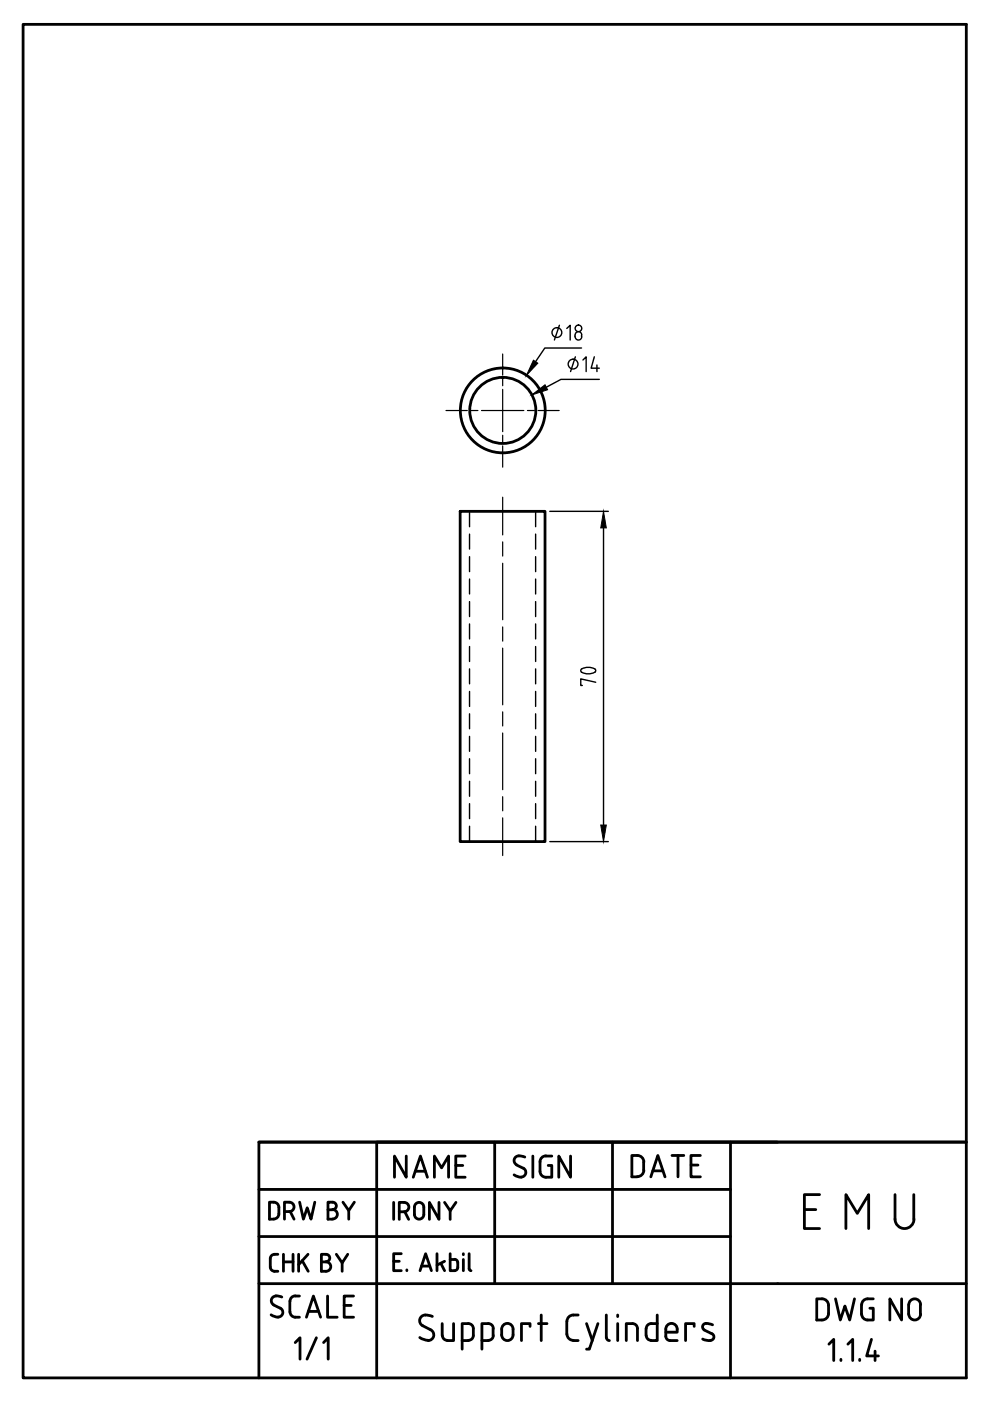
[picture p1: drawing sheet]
<svg xmlns="http://www.w3.org/2000/svg" width="210mm" height="297mm" viewBox="0 0 210 297" stroke-linecap="round" stroke-linejoin="round" font-family="sans-serif">
<!-- layer: 0 -->
<g fill="none" stroke="#000" stroke-width=".59">
<path d="M4.9 5.2h200v286.9h-200zM97.6 108.4h18v70h-18zM54.9 242.1h150h-50v50M54.9 252.2h100M59.1 257.4a1.08 1.08 0 0 1-1.1 1M59.1 257.4v-1.4a1.08 1.08 0 0 0-1.1-1.1h-.9v3.6h.9M60.3 256.9h1a.99 .99 0 0 0 1-1 .99 .99 0 0 0-1-1h-1v3.6M61.5 256.9l.8 1.6M63.5 254.9l.8 3.6 .8-2.4 .8 2.4 .8-3.6M69.5 256.5h1M70.5 254.9h-1v3.6h1M70.5 254.9a.78 .78 0 0 1 .8 .8 .78 .78 0 0 1-.8 .8 .99 .99 0 0 1 1 1 .99 .99 0 0 1-1 .9"/>
<path d="M72.7 254.9l1.2 1.8 1.2-1.8M73.9 256.7v1.8M83.5 254.9v3.6M84.7 256.9h1M85.7 254.9h-1v3.6M85.7 254.9a.99 .99 0 0 1 1 1 .99 .99 0 0 1-1 1M85.8 256.9l.8 1.6M86.1 245.1v4.5l-2.5-4.5v4.5M87.6 249.6l1.5-4.5 1.5 4.5M87.9 255.9v1.6a.99 .99 0 0 0 1 1 .99 .99 0 0 0 1-1v-1.6M88 248.3h2.2M89.9 255.9a.99 .99 0 0 0-1-1 .99 .99 0 0 0-1 1"/>
<path d="M92.1 249.6v-4.5l1.5 2.5 1.5-2.5v4.5M93.1 254.9v3.6l-2.1-3.6v3.6M94.3 254.9l1.1 1.8 1.3-1.8M95.4 256.7v1.8M96.6 247.1h1.5M98.6 245.1h-2v4.5h2M104.9 242.1h-25v50M109 249.1l.7 .4 .8 .1M109.5 247l1.4 .7a.99 .99 0 0 1 .6 1.1 .99 .99 0 0 1-1 .8M110 245.1a.99 .99 0 0 0-1 .7 .99 .99 0 0 0 .5 1.1M110 245.1l1.3 .2M113 245.1v4.5"/>
<path d="M114.5 248.3a1.25 1.25 0 0 0 1.2 1.3M115.7 245.1h1.3M115.7 245.1a1.25 1.25 0 0 0-1.2 1.2v2.1M116.2 247.1h.8v2.5h-1.3M121 245.1v4.5l-2.5-4.5v4.5M129.9 242.1h-25v30.1M135.1 249.5a1.38 1.38 0 0 0 1.4-1.4v-1.7a1.3 1.3 0 0 0-1.4-1.4h-1.1v4.5h1.1M138 249.5l1.5-4.5 1.5 4.5M138.4 248.2h2.1M142.5 245h2.5M143.7 245v4.5M146.5 247h1.5"/>
<path d="M148.5 245h-2v4.5h2M154.9 242.1h-25v30.1M164.9 242.1h-110v50M170.5 256.5h2.5M173.8 253.3h-3.3v7.2h3.3M189.8 253.3v5.2M189.8 258.5a2.01 2.01 0 0 0 2 2 2.01 2.01 0 0 0 2-2M193.7 253.3v5.2M54.9 262.2h100M54.9 272.2h150M57.3 266.9v1.7a.91 .91 0 0 0 .9 .9h.7M57.5 278.8l.7 .3 .8 .2"/>
<path d="M58.5 274.7l1.3 .3M58.5 274.8a.99 .99 0 0 0-1 .8 .99 .99 0 0 0 .6 1.1l1.3 .7M58.9 265.9a1.24 1.24 0 0 0-1.5 .6l-.1 .3M59.4 277.3a.99 .99 0 0 1 .5 1.2 .99 .99 0 0 1-.9 .7M60.1 265.9v3.6M60.1 267.5h2M61.5 275.9v2.3M61.5 278.2a1.12 1.12 0 0 0 1.1 1.1h.9M62.1 265.9v3.6M62.6 274.8h.9M62.6 274.7a1.12 1.12 0 0 0-1.1 1.2M63.3 265.9v3.6"/>
<path d="M64.1 267.3l1.2 2.2M65 279.3l1.4-4.5 1.6 4.5M65.3 265.9l-2 2.2M65.4 278h2.1M69.1 267.5a.78 .78 0 0 0 .8-.8 .78 .78 0 0 0-.8-.8h-1v3.6h1a.99 .99 0 0 0 1-1 .99 .99 0 0 0-1-1h-1M69.5 274.8v4.5h2M71.3 265.9l1.2 1.9 1.2-1.9M72.5 267.8v1.7M73 276.8h1.5M75 274.8h-2v4.5h2M83.5 267.4h1.2M85.1 265.8h-1.6v3.6h1.6"/>
<path d="M86.3 269.2v.2M89.1 269.4l1.1-3.6 1.3 3.6M89.4 268.4h1.7M91.7 279.1a1.8 1.8 0 0 0-2.7 .6 1.21 1.21 0 0 0 .6 1.4l1.7 .8M92.7 265.8v3.6M93.5 267.8l.8 1.6M94.3 267.4l-1.6 .8M95.4 265.8v3.6h.9M95.4 267h.9M96.4 267a.7 .7 0 0 1 .7 .7M97.1 268.7a.7 .7 0 0 1-.7 .7M97.1 267.7v1"/>
<path d="M98.2 265.8v.2M98.2 267v2.4M99.5 265.8v3.2l.4 .4M114.8 278.8v5.4M122.6 278.8a1.84 1.84 0 0 0-2.3 .9l-.1 .4M128.6 278.8v4.8M131 278.8v.3M139.3 278.8v5.4h-1.3M175.7 276.8a1.38 1.38 0 0 0-1.4-1.4h-1.1v4.5a2.08 2.08 0 0 0 2.2-.6l.3-.8v-1.7M177.2 275.4l1 4.5 .9-3 1.1 3 1-4.5M179.4 260.5v-7.2l2.4 4 2.4-4v7.2M182.7 276.6v2"/>
<path d="M184.4 277.4h.8v2.5h-1.3a1.25 1.25 0 0 1-1.2-1.3M185.2 275.4h-1.3a1.25 1.25 0 0 0-1.2 1.2M191.2 275.4v4.5l-2.5-4.5v4.5M192.6 276.6v2M192.7 276.6a1.25 1.25 0 0 1 1.2-1.2 1.25 1.25 0 0 1 1.3 1.2l-.1 2M192.7 278.6a1.25 1.25 0 0 0 1.2 1.3 1.25 1.25 0 0 0 1.3-1.3M62.6 284.6l1-1v4.6M67.1 283.6l-2 4.6M68.6 284.6l1-1v4.6M89 283.6l.7 .3 1.1 .3M91.3 281.9a1.21 1.21 0 0 1 .6 1.4 1.21 1.21 0 0 1-1.1 .9M93.8 280.6v2.6"/>
<path d="M93.8 283.1a1.04 1.04 0 0 0 1 1.1M96.2 280.6v3.6h-1.4M98 284.2h1.3M99.3 280.6h-1.3v5.4M99.3 280.6a1.04 1.04 0 0 1 1.1 1.1v1.5a1.04 1.04 0 0 1-1.1 1M102.2 284.2h1.3M103.5 280.6h-1.3v5.4M103.6 280.6a1.04 1.04 0 0 1 1 1.1M104.5 281.7v1.5M104.6 283.1a1.04 1.04 0 0 1-1 1.1M106.4 281.8v1.2M106.4 283a1.21 1.21 0 0 0 1.2 1.2 1.21 1.21 0 0 0 1.2-1.2"/>
<path d="M108.8 281.8v1.2M108.8 281.8a1.21 1.21 0 0 0-1.2-1.2 1.21 1.21 0 0 0-1.2 1.2M112.4 281.2v-.6h-1.8v3.6M114.2 280.6h1.8M120.2 280.2v2.7M120.2 282.9a1.33 1.33 0 0 0 1.3 1.3M121.5 284.2h1.1M124.4 280.6l1.2 3.6M126.8 280.6l-1.8 5.4h-.6M128.6 283.6a.61 .61 0 0 0 .6 .6M131 280.6v3.6M132.8 284.2v-3.6h1.3a1.04 1.04 0 0 1 1.1 1.1v2.5"/>
<path d="M137 281.7v1.5M137 283.1a1.04 1.04 0 0 0 1.1 1.1M138 280.6h1.3M138.1 280.6a1.04 1.04 0 0 0-1.1 1.1M141.2 281.8v1.5a.91 .91 0 0 0 .9 .9h1.5M143.6 281.8a1.21 1.21 0 0 0-1.2-1.2 1.21 1.21 0 0 0-1.2 1.2M143.6 281.8v.6h-2.4M147.2 281.2v-.6h-1.8v3.6M149 283.9l.8 .3h.8M151.1 280.9l-.7-.2a.89 .89 0 0 0-1-.1 .89 .89 0 0 0-.4 1l.3 .4 1.6 .8a.73 .73 0 0 1 .5 .8 .73 .73 0 0 1-.8 .6M175.8 285l1-1v4.5M178.3 288.2v.3"/>
<path d="M179.8 285l1-1v4.5M182.3 288.2v.3M184.8 284l-1 3.5h2.5M185.5 286.5v2"/>
<circle cx="106.6" cy="87" r="7"/>
<circle cx="106.6" cy="87" r="9"/>
</g>
<!-- layer: Hidden Line -->
<g fill="none" stroke="#000" stroke-width=".3">
<path d="M99.6 108.4v3.3M99.6 113.2v3.2M99.6 118v3.2M113.6 108.4v3.3M113.6 113.2v3.2M113.6 118v3.2M99.6 122.8v3.1M99.6 127.6v3.1M99.6 132.3v3.2M99.6 137.1v3.2M113.6 122.8v3.1M113.6 127.6v3.1"/>
<path d="M113.6 132.3v3.2M113.6 137.1v3.2M99.6 141.8v3.2M99.6 146.6v3.2M99.6 151.3v3.2M99.6 156.1v3.2M113.6 141.8v3.2M113.6 146.6v3.2M113.6 151.3v3.2M113.6 156.1v3.2M99.6 160.9v3.1M99.6 165.7v3.1"/>
<path d="M99.6 170.4v3.2M99.6 175.2v3.2M113.6 160.9v3.1M113.6 165.7v3.1M113.6 170.4v3.2M113.6 175.2v3.2"/>
</g>
<!-- layer: AM_7 -->
<g fill="none" stroke="#000" stroke-width=".25">
<path d="M106.6 75.1v4.4M94.6 87h4.5M99.8 87h1.5M102.1 87h9M106.6 80.3v1.5M106.6 82.6v8.9M106.6 92.3v1.5M106.6 94.5v4.6M111.8 87h1.5M114.1 87h4.5M106.6 105.4v8M106.6 114.9v3"/>
<path d="M106.6 119.4v12M106.6 132.9v3M106.6 137.4v12M106.6 150.9v3M106.6 155.4v12M106.6 168.9v3M106.6 173.4v8"/>
</g>
<!-- layer: Annotations -->
<g fill="none" stroke="#000" stroke-width=".3">
<path d="M118.6 69l-1.1 3.1M120.2 69.6l.7-.6v3.1M121.9 71v.4M121.9 71.4a.7 .7 0 0 0 .7 .7 .7 .7 0 0 0 .7-.7M122 75.6l-1 3.2M123.3 73.8h-7.8l-1.9 2.9M123.3 71v.4M123.3 71a.7 .7 0 0 0-.7-.7 .7 .7 0 0 0-.7 .7M123.6 76.3l.7-.7v3.2M126 75.6l-.7 2.5h1.8M126.6 77.4v1.4M127.1 80.4h-8.2l-3 1.7"/>
<path d="M116.6 108.4h12.4M128 111.9v63M123.3 141.8a.44 .44 0 0 0 0 .7M123.3 142.5l1.4 .4 1.4-.4M123.3 141.8l1.4-.3 1.4 .3M126.1 141.8a.44 .44 0 0 1 0 .7M126.3 144.7l-3.2-.8v1.4h.4M116.6 178.4h12.4"/>
<circle cx="118.1" cy="70.5" r="1.04"/>
<circle cx="121.5" cy="77.2" r="1.04"/>
<circle cx="122.6" cy="69.6" r=".7"/>
</g>
<path d="M113.1 76.4l.9 .6-2.4 2.6zM112.8 83.7l2.8-2.1 .5 1zM128 108.4l.6 3.5h-1.2zM127.4 174.9h1.2l-.6 3.5z" fill="#000" stroke="#000" stroke-width=".21"/>
</svg>
